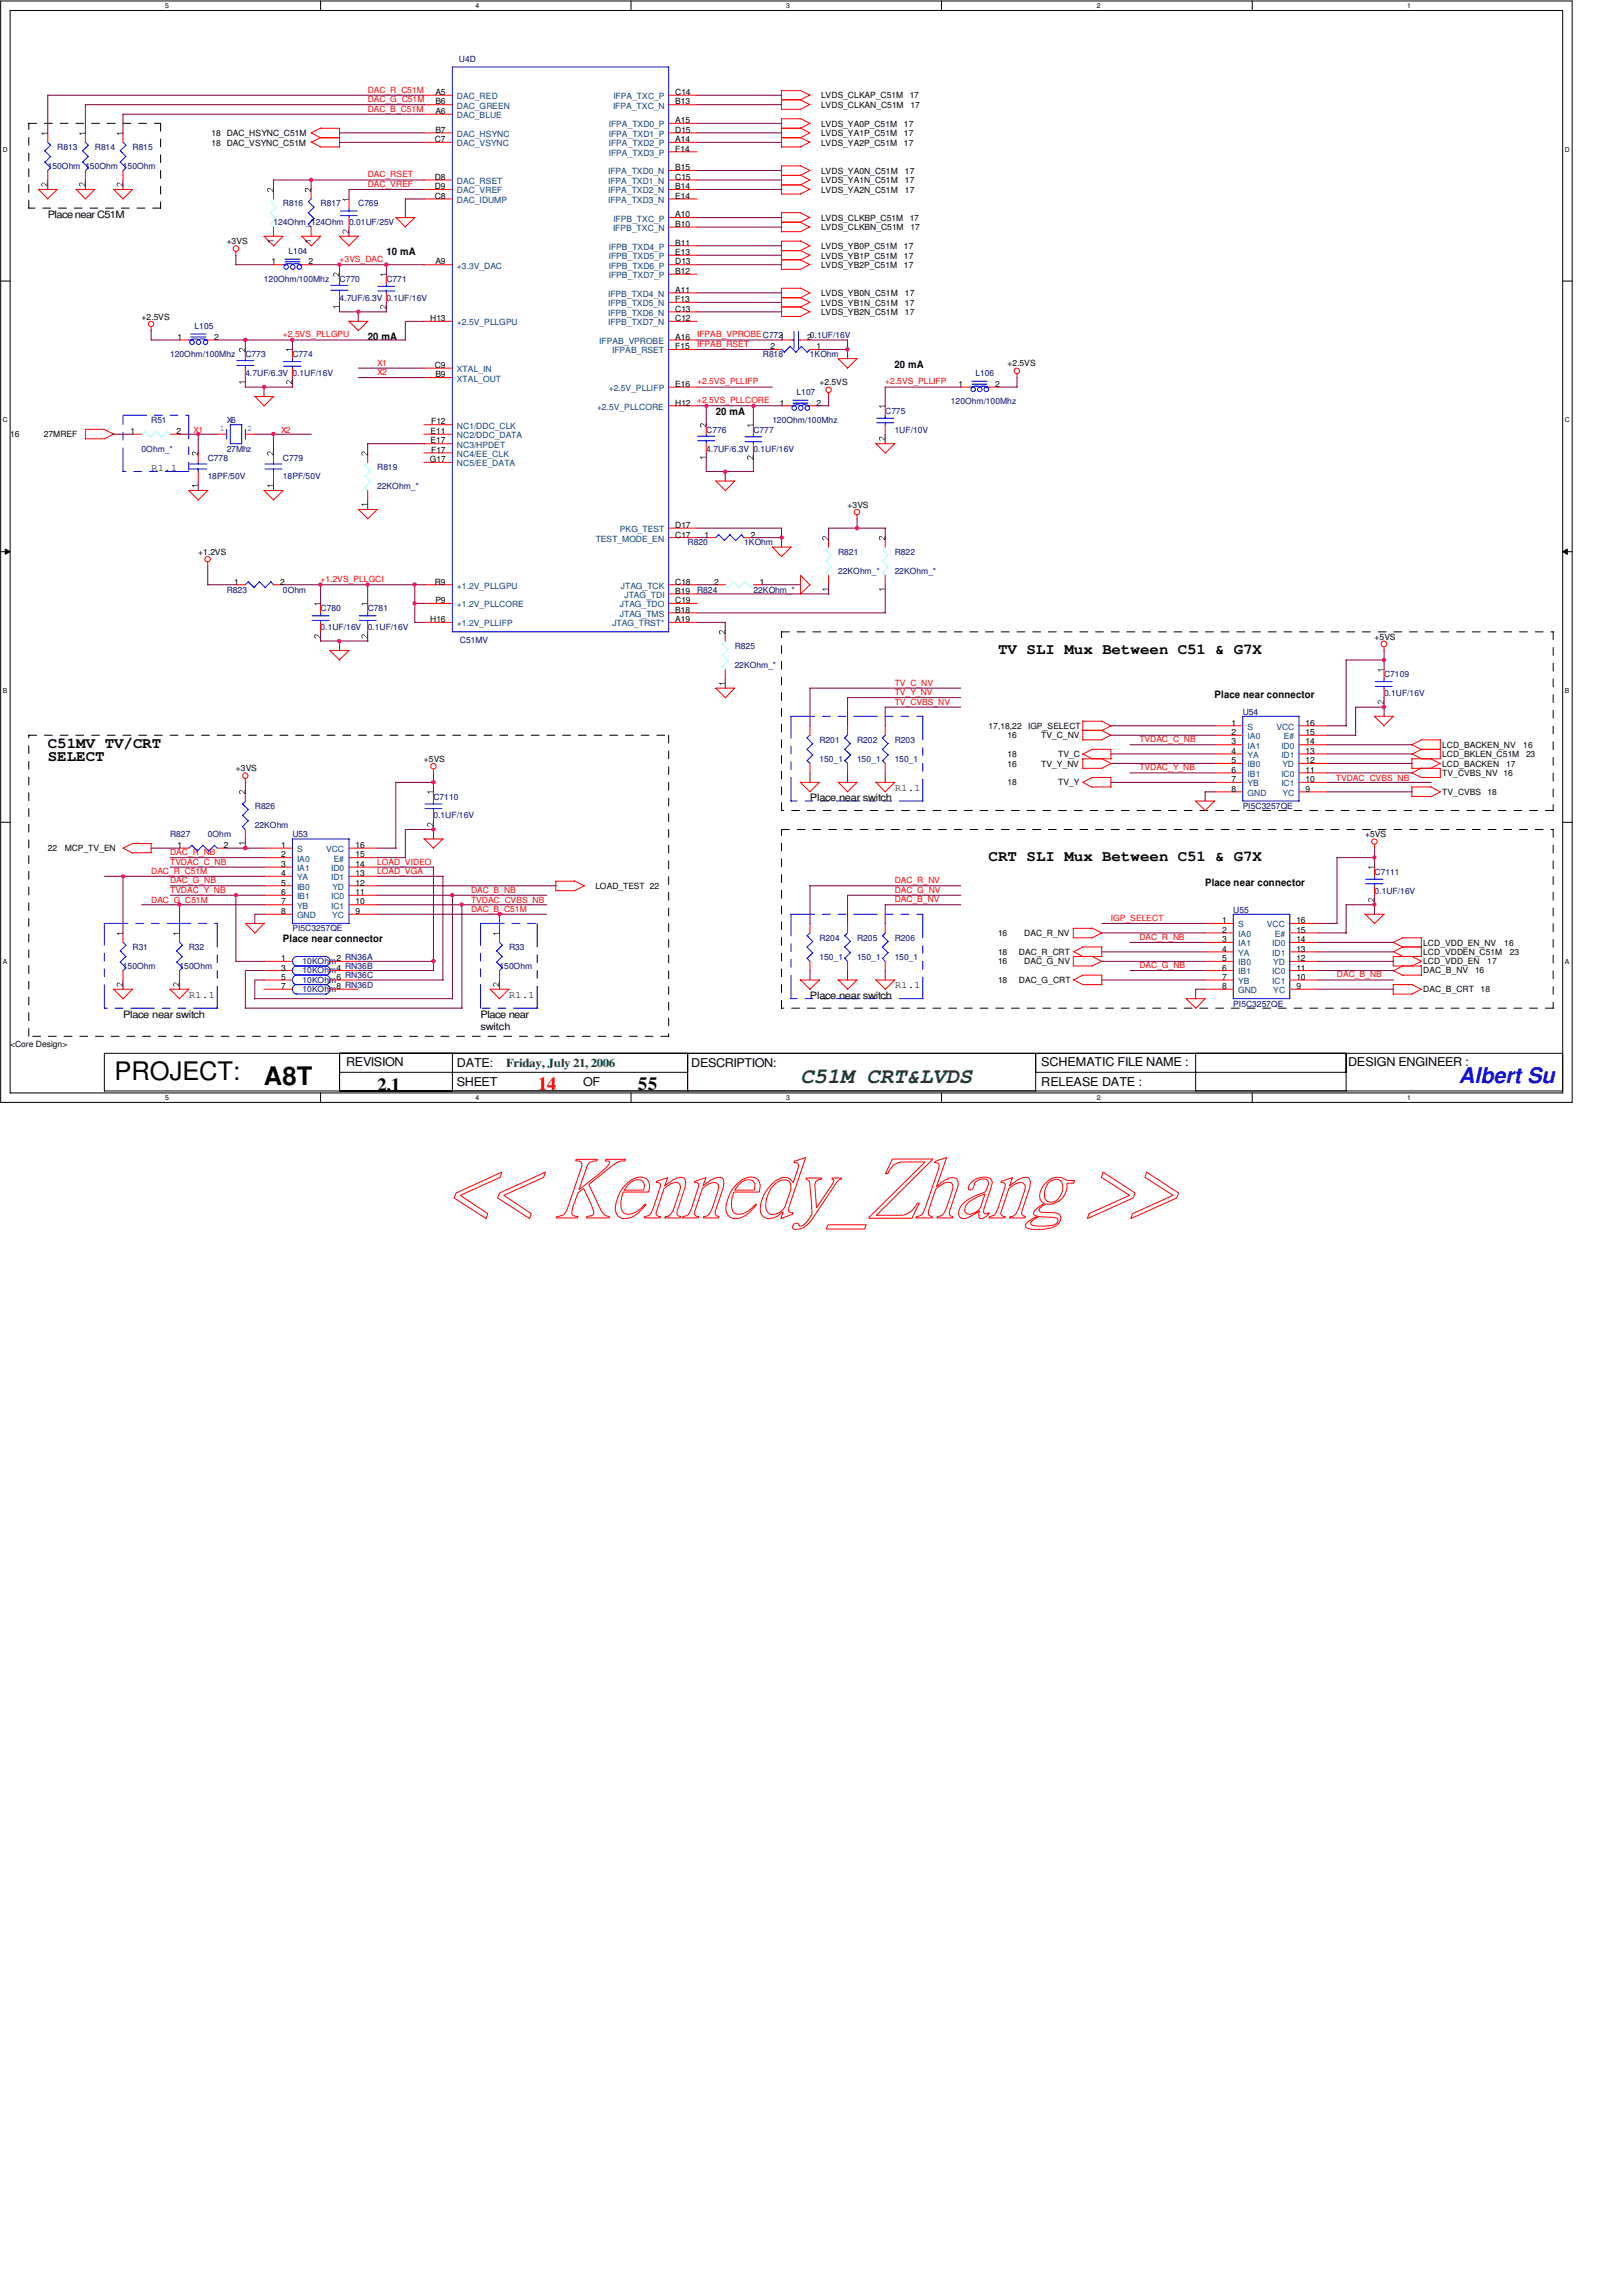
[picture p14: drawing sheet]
<svg xmlns="http://www.w3.org/2000/svg" width="210mm" height="297mm" viewBox="0 0 210 297" stroke-linecap="round" stroke-linejoin="round" font-family="sans-serif">
<defs><g id="words">
<g font-size="3.3">
<text x="14.8" y="139.7">PROJECT:</text>
<text x="34.2" y="140.3">A8T</text>
</g>
<text font-size="2.8" fill="#008000" x="103.6" y="140.1">C51M CRT&amp;LVDS</text>
<text font-size="2.8" fill="#00f" x="188.8" y="140.1">Albert Su</text>
<g font-size="2.4">
<text x="48.8" y="141.2">2.1</text>
<text x="82.5" y="141.1">55</text>
</g>
<text font-size="2.4" fill="#f00" x="69.6" y="141.1">14</text>
<g font-size="1.9">
<text x="129.2" y="84.6">TV SLI Mux Between C51 &amp; G7X</text>
<text x="6.2" y="96.7">C51MV TV/CRT</text>
<text x="6.2" y="98.4">SELECT</text>
<text x="127.9" y="111.3">CRT SLI Mux Between C51 &amp; G7X</text>
</g>
<g font-size="1.6">
<text x="44.8" y="138">REVISION</text>
<text x="134.7" y="138">SCHEMATIC FILE NAME :</text>
<text x="174.5" y="138">DESIGN ENGINEER :</text>
<text x="59.1" y="140.5">SHEET</text>
<text x="59.1" y="138">DATE:</text>
<text x="75.5" y="140.5">OF</text>
<text x="89.5" y="138">DESCRIPTION:</text>
<text x="134.7" y="140.5">RELEASE DATE :</text>
</g>
<text font-size="1.6" fill="#008000" x="65.5" y="138">Friday, July 21, 2006</text>
<g font-size="1.3">
<text x="6.2" y="28.2">Place near C51M</text>
<text x="50" y="33">10 mA</text>
<text x="47.6" y="44">20 mA</text>
<text x="115.7" y="47.6">20 mA</text>
<text x="92.6" y="53.7">20 mA</text>
<text x="19.6" y="60.9">R1.1</text>
<text x="157.2" y="90.3">Place near connector</text>
<text x="104.8" y="103.6">Place near switch</text>
<text x="115.8" y="102.3">R1.1</text>
<text x="156" y="114.6">Place near connector</text>
<text x="36.6" y="121.9">Place near connector</text>
<text x="15.9" y="131.7">Place near switch</text>
<text x="24.4" y="129.1">R1.1</text>
<text x="62.2" y="131.7">Place near</text>
<text x="65.8" y="129.1">R1.1</text>
<text x="104.8" y="129.2">Place near switch</text>
<text x="115.8" y="127.8">R1.1</text>
<text x="62.2" y="133.3">switch</text>
</g>
<g font-size="1.1" fill="#f00">
<text x="47.6" y="12">DAC_R_C51M</text>
<text x="47.6" y="14.4">DAC_B_C51M</text>
<text x="47.6" y="13.2">DAC_G_C51M</text>
<text x="47.6" y="22.9">DAC_RSET</text>
<text x="47.6" y="24.2">DAC_VREF</text>
<text x="43.9" y="33.9">+3VS_DAC</text>
<text x="36.6" y="43.6">+2.5VS_PLLGPU</text>
<text x="48.8" y="47.3">X1</text>
<text x="90.2" y="44.9">IFPAB_RSET</text>
<text x="90.2" y="43.6">IFPAB_VPROBEC772</text>
<text x="48.8" y="48.5">X2</text>
<text x="90.2" y="52.2">+2.5VS_PLLCORE</text>
<text x="90.2" y="49.7">+2.5VS_PLLIFP</text>
<text x="114.6" y="49.7">+2.5VS_PLLIFP</text>
<text x="25.1" y="56">X1</text>
<text x="36.4" y="56">X2</text>
<text x="41.5" y="75.3">+1.2VS_PLLGCI</text>
<text x="115.8" y="88.7">TV_C_NV</text>
<text x="115.8" y="89.9">TV_Y_NV</text>
<text x="115.8" y="91.3">TV_CVBS_NV</text>
<text x="147.4" y="96">TVDAC_C_NB</text>
<text x="147.4" y="99.7">TVDAC_Y_NB</text>
<text x="172.9" y="101">TVDAC_CVBS_NB</text>
<text x="19.6" y="113.1">DAC_R_C51M</text>
<text x="22" y="110.6">DAC_R_NB</text>
<text x="22" y="111.8">TVDAC_C_NB</text>
<text x="48.8" y="112">LOAD_VIDEO</text>
<text x="48.8" y="113.1">LOAD_VGA</text>
<text x="19.6" y="116.8">DAC_G_C51M</text>
<text x="22" y="114.3">DAC_G_NB</text>
<text x="22" y="115.5">TVDAC_Y_NB</text>
<text x="61" y="117.9">DAC_B_C51M</text>
<text x="61" y="116.8">TVDAC_CVBS_NB</text>
<text x="61" y="115.5">DAC_B_NB</text>
<text x="115.8" y="116.7">DAC_B_NV</text>
<text x="115.8" y="115.5">DAC_G_NV</text>
<text x="115.8" y="114.3">DAC_R_NV</text>
<text x="143.8" y="119.2">IGP_SELECT</text>
<text x="147.4" y="125.3">DAC_G_NB</text>
<text x="147.4" y="121.6">DAC_R_NB</text>
<text x="173" y="126.4">DAC_B_NB</text>
</g>
<g font-size="1.1" fill="#000080">
<text x="59.4" y="8">U4D</text>
<text x="6.2" y="21.9">150Ohm 150Ohm 150Ohm</text>
<text x="7.4" y="19.4">R813</text>
<text x="12.3" y="19.4">R814</text>
<text x="17.1" y="19.4">R815</text>
<text x="35.4" y="29.2">124Ohm_*124Ohm 0.01UF/25V</text>
<text x="36.6" y="26.7">R816</text>
<text x="41.5" y="26.7">R817</text>
<text x="46.4" y="26.7">C769</text>
<text x="37.3" y="32.8">L104</text>
<text x="34.2" y="36.5">120Ohm/100Mhz</text>
<text x="43.9" y="36.5">C770</text>
<text x="43.9" y="38.9">4.7UF/6.3V 0.1UF/16V</text>
<text x="50" y="36.5">C771</text>
<text x="22" y="46.2">120Ohm/100Mhz</text>
<text x="25.2" y="42.6">L105</text>
<text x="31.7" y="46.2">C773</text>
<text x="37.8" y="46.2">C774</text>
<text x="98.7" y="46.2">R818</text>
<text x="104.8" y="46.2">1KOhm</text>
<text x="31.7" y="48.6">4.7UF/6.3V 0.1UF/16V</text>
<text x="103.1" y="51.1">L107</text>
<text x="114.6" y="53.5">C775</text>
<text x="123.1" y="52.3">120Ohm/100Mhz</text>
<text x="126.2" y="48.6">L106</text>
<text x="18.3" y="58.4">0Ohm_*</text>
<text x="19.6" y="54.7">R51</text>
<text x="26.9" y="59.6">C778</text>
<text x="29.3" y="54.7">X6</text>
<text x="29.3" y="58.4">27Mhz</text>
<text x="36.6" y="59.6">C779</text>
<text x="91.4" y="56">C776</text>
<text x="91.4" y="58.4">4.7UF/6.3V 0.1UF/16V</text>
<text x="97.5" y="56">C777</text>
<text x="99.9" y="54.7">120Ohm/100Mhz</text>
<text x="115.8" y="56">1UF/10V</text>
<text x="26.9" y="62">18PF/50V</text>
<text x="36.6" y="62">18PF/50V</text>
<text x="48.8" y="60.8">R819</text>
<text x="48.8" y="63.2">22KOhm_*</text>
<text x="89" y="70.6">R820</text>
<text x="96.3" y="70.6">1KOhm</text>
<text x="108.5" y="71.8">R821</text>
<text x="115.8" y="71.8">R822</text>
<text x="29.3" y="76.7">R823</text>
<text x="36.6" y="76.7">0Ohm</text>
<text x="90.2" y="76.7">R824</text>
<text x="97.5" y="76.7">22KOhm_*</text>
<text x="108.5" y="74.2">22KOhm_*</text>
<text x="115.8" y="74.2">22KOhm_*</text>
<text x="41.5" y="79.1">C780</text>
<text x="41.5" y="81.5">0.1UF/16V</text>
<text x="47.6" y="79.1">C781</text>
<text x="47.6" y="81.5">0.1UF/16V</text>
<text x="59.5" y="83.2">C51MV</text>
<text x="95.1" y="83.9">R825</text>
<text x="95.1" y="86.4">22KOhm_*</text>
<text x="179.1" y="87.6">C7109</text>
<text x="160.8" y="92.5">U54</text>
<text x="179.1" y="90">0.1UF/16V</text>
<text x="106" y="96.1">R201</text>
<text x="106" y="98.6">150_1</text>
<text x="110.9" y="96.1">R202</text>
<text x="110.9" y="98.6">150_1</text>
<text x="115.8" y="96.1">R203</text>
<text x="115.8" y="98.6">150_1</text>
<text x="33" y="104.6">R826</text>
<text x="33" y="107.1">22KOhm</text>
<text x="56.1" y="103.5">C7110</text>
<text x="56.1" y="105.9">0.1UF/16V</text>
<text x="160.8" y="104.6">PI5C3257QE</text>
<text x="22" y="108.3">R827</text>
<text x="26.9" y="108.3">0Ohm</text>
<text x="37.8" y="108.3">U53</text>
<text x="177.9" y="113.2">C7111</text>
<text x="159.6" y="118.1">U55</text>
<text x="177.9" y="115.6">0.1UF/16V</text>
<text x="15.9" y="125.4">150Ohm</text>
<text x="17.1" y="122.9">R31</text>
<text x="23.2" y="125.4">150Ohm</text>
<text x="24.4" y="122.9">R32</text>
<text x="37.8" y="120.5">PI5C3257QE</text>
<text x="39.2" y="125.9">10KOhm</text>
<text x="39.2" y="124.8">10KOhm</text>
<text x="64.6" y="125.4">150Ohm</text>
<text x="65.9" y="122.9">R33</text>
<text x="106" y="121.7">R204</text>
<text x="106" y="124.2">150_1</text>
<text x="110.9" y="121.7">R205</text>
<text x="110.9" y="124.2">150_1</text>
<text x="115.8" y="121.7">R206</text>
<text x="115.8" y="124.2">150_1</text>
<text x="39.2" y="127.2">10KOhm</text>
<text x="39.2" y="128.4">10KOhm</text>
<text x="159.6" y="130.2">PI5C3257QE</text>
</g>
<g font-size="1.1">
<text x="27.4" y="17.6">18 DAC_HSYNC_C51M</text>
<text x="56.3" y="12.3">A5</text>
<text x="56.3" y="13.5">B6</text>
<text x="56.3" y="14.7">A6</text>
<text x="56.3" y="17.2">B7</text>
<text x="87.4" y="12.3">C14</text>
<text x="87.4" y="13.5">B13</text>
<text x="87.4" y="16">A15</text>
<text x="87.4" y="17.2">D15</text>
<text x="106.3" y="17.6">LVDS_YA1P_C51M</text>
<text x="106.3" y="16.4">LVDS_YA0P_C51M</text>
<text x="106.3" y="13.9">LVDS_CLKAN_C51M</text>
<text x="106.3" y="12.7">LVDS_CLKAP_C51M</text>
<text x="117" y="17.6">17</text>
<text x="117" y="16.4">17</text>
<text x="117.7" y="12.7">17</text>
<text x="117.8" y="13.9">17</text>
<text x="27.4" y="18.8">18 DAC_VSYNC_C51M</text>
<text x="56.3" y="18.4">C7</text>
<text x="56.3" y="23.3">D8</text>
<text x="87.4" y="18.4">A14</text>
<text x="87.4" y="19.6">F14</text>
<text x="87.4" y="22.1">B15</text>
<text x="87.4" y="23.3">C15</text>
<text x="106.3" y="18.8">LVDS_YA2P_C51M</text>
<text x="106.3" y="23.7">LVDS_YA1N_C51M</text>
<text x="106.3" y="22.5">LVDS_YA0N_C51M</text>
<text x="117" y="18.8">17</text>
<text x="117.1" y="23.7">17</text>
<text x="117.1" y="22.5">17</text>
<text x="56.3" y="24.5">D9</text>
<text x="56.3" y="25.7">C8</text>
<text x="87.4" y="24.5">B14</text>
<text x="87.4" y="25.7">E14</text>
<text x="87.4" y="28.1">A10</text>
<text x="87.4" y="29.3">B10</text>
<text x="106.3" y="24.9">LVDS_YA2N_C51M</text>
<text x="106.3" y="29.8">LVDS_CLKBN_C51M</text>
<text x="106.3" y="28.5">LVDS_CLKBP_C51M</text>
<text x="117.1" y="24.9">17</text>
<text x="117.7" y="28.5">17</text>
<text x="117.8" y="29.8">17</text>
<text x="29.3" y="31.6">+3VS</text>
<text x="35.1" y="34.2">1</text>
<text x="39.9" y="34.2">2</text>
<text x="56.3" y="34.2">A9</text>
<text x="87.4" y="31.8">B11</text>
<text x="87.4" y="33">E13</text>
<text x="87.4" y="34.2">D13</text>
<text x="87.4" y="35.4">B12</text>
<text x="106.3" y="34.6">LVDS_YB2P_C51M</text>
<text x="106.3" y="33.4">LVDS_YB1P_C51M</text>
<text x="106.3" y="32.2">LVDS_YB0P_C51M</text>
<text x="117" y="34.6">17</text>
<text x="117" y="33.4">17</text>
<text x="117" y="32.2">17</text>
<text x="18.3" y="41.4">+2.5VS</text>
<text x="55.7" y="41.5">H13</text>
<text x="87.4" y="37.9">A11</text>
<text x="87.4" y="39.1">F13</text>
<text x="87.4" y="40.3">C13</text>
<text x="87.4" y="41.5">C12</text>
<text x="106.3" y="38.3">LVDS_YB0N_C51M</text>
<text x="106.3" y="39.5">LVDS_YB1N_C51M</text>
<text x="106.3" y="40.7">LVDS_YB2N_C51M</text>
<text x="117.1" y="38.3">17</text>
<text x="117.1" y="39.5">17</text>
<text x="117.1" y="40.7">17</text>
<text x="23" y="43.9">1</text>
<text x="27.7" y="43.9">2</text>
<text x="56.3" y="47.6">C9</text>
<text x="87.4" y="43.9">A16</text>
<text x="87.4" y="45.2">F15</text>
<text x="99.7" y="45.2">2</text>
<text x="100.9" y="43.9">1</text>
<text x="104.4" y="43.9">20.1UF/16V</text>
<text x="105.7" y="45.2">1</text>
<text x="130.4" y="47.4">+2.5VS</text>
<text x="56.3" y="48.8">B9</text>
<text x="87.4" y="50">E16</text>
<text x="87.4" y="52.5">H12</text>
<text x="100.9" y="52.5">1</text>
<text x="105.7" y="52.5">2</text>
<text x="106" y="49.9">+2.5VS</text>
<text x="124" y="50">1</text>
<text x="128.8" y="50">2</text>
<text x="1.3" y="56.6">16</text>
<text x="5.7" y="56.6">27MREF</text>
<text x="16.9" y="56.1">1</text>
<text x="22.9" y="56.1">2</text>
<text x="55.6" y="59.8">G17</text>
<text x="55.7" y="56.1">E11</text>
<text x="55.7" y="57.4">E17</text>
<text x="55.8" y="54.9">F12</text>
<text x="55.8" y="58.6">F17</text>
<text x="109.7" y="65.7">+3VS</text>
<text x="25.7" y="71.8">+1.2VS</text>
<text x="87.4" y="68.3">D17</text>
<text x="87.4" y="69.6">C17</text>
<text x="91.2" y="69.6">1</text>
<text x="97.2" y="69.6">2</text>
<text x="30.3" y="75.6">1</text>
<text x="36.2" y="75.6">2</text>
<text x="56.3" y="75.6">R9</text>
<text x="87.4" y="75.6">C18</text>
<text x="87.4" y="76.8">B19</text>
<text x="92.4" y="75.6">2</text>
<text x="98.3" y="75.6">1</text>
<text x="55.7" y="80.5">H16</text>
<text x="56.3" y="78.1">P9</text>
<text x="87.4" y="78.1">C19</text>
<text x="87.4" y="79.2">B18</text>
<text x="87.4" y="80.5">A19</text>
<text x="177.9" y="82.8">+5VS</text>
<text x="127.9" y="94.3">17,18,22</text>
<text x="130.4" y="95.5">16</text>
<text x="133.1" y="94.3">IGP_SELECT</text>
<text x="134.7" y="95.5">TV_C_NV</text>
<text x="159.4" y="93.9">1</text>
<text x="159.4" y="95.1">2</text>
<text x="169" y="95.1">15</text>
<text x="169" y="93.9">16</text>
<text x="30.5" y="99.8">+3VS</text>
<text x="54.9" y="98.6">+5VS</text>
<text x="130.4" y="98">18</text>
<text x="130.4" y="101.6">18</text>
<text x="130.4" y="99.2">16</text>
<text x="134.7" y="99.2">TV_Y_NV</text>
<text x="136.9" y="98">TV_C</text>
<text x="136.9" y="101.6">TV_Y</text>
<text x="159.4" y="96.3">3</text>
<text x="159.4" y="97.5">4</text>
<text x="159.4" y="98.8">5</text>
<text x="159.4" y="100">6</text>
<text x="159.4" y="101.2">7</text>
<text x="169" y="101.2">10</text>
<text x="169" y="100">11</text>
<text x="169" y="98.8">12</text>
<text x="169" y="97.5">13</text>
<text x="169" y="96.3">14</text>
<text x="186.6" y="100.4">TV_CVBS_NV 16</text>
<text x="186.6" y="96.7">LCD_BACKEN_NV</text>
<text x="186.6" y="98">LCD_BKLEN_C51M</text>
<text x="186.6" y="99.2">LCD_BACKEN</text>
<text x="194.9" y="99.2">17</text>
<text x="197.1" y="96.7">16</text>
<text x="197.5" y="98">23</text>
<text x="159.4" y="102.4">8</text>
<text x="169" y="102.4">9</text>
<text x="186.6" y="102.8">TV_CVBS</text>
<text x="192.5" y="102.8">18</text>
<text x="6.2" y="110.2">22</text>
<text x="8.4" y="110.2">MCP_TV_EN</text>
<text x="23" y="109.7">1</text>
<text x="29" y="109.7">2</text>
<text x="36.4" y="109.7">1</text>
<text x="36.4" y="110.9">2</text>
<text x="36.4" y="112.1">3</text>
<text x="36.4" y="113.4">4</text>
<text x="46" y="113.4">13</text>
<text x="46" y="112.1">14</text>
<text x="46" y="110.9">15</text>
<text x="46" y="109.7">16</text>
<text x="176.7" y="108.3">+5VS</text>
<text x="36.4" y="114.6">5</text>
<text x="36.4" y="115.8">6</text>
<text x="36.4" y="117">7</text>
<text x="36.4" y="118.2">8</text>
<text x="46" y="118.2">9</text>
<text x="46" y="117">10</text>
<text x="46" y="115.8">11</text>
<text x="46" y="114.6">12</text>
<text x="77" y="115">LOAD_TEST 22</text>
<text x="158.2" y="119.5">1</text>
<text x="167.8" y="119.5">16</text>
<text x="36.4" y="125.6">3</text>
<text x="36.4" y="124.3">1</text>
<text x="43.6" y="125.6">4 RN36B</text>
<text x="43.6" y="124.3">2 RN36A</text>
<text x="129.2" y="124.8">16</text>
<text x="129.2" y="121.1">16</text>
<text x="129.2" y="123.5">18</text>
<text x="131.9" y="123.5">DAC_R_CRT</text>
<text x="132.5" y="124.8">DAC_G_NV</text>
<text x="132.5" y="121.1">DAC_R_NV</text>
<text x="158.2" y="120.7">2</text>
<text x="158.2" y="121.9">3</text>
<text x="158.2" y="123.1">4</text>
<text x="158.2" y="124.3">5</text>
<text x="158.2" y="125.6">6</text>
<text x="167.8" y="125.6">11</text>
<text x="167.8" y="124.3">12</text>
<text x="167.8" y="123.1">13</text>
<text x="167.8" y="121.9">14</text>
<text x="167.8" y="120.7">15</text>
<text x="184.2" y="125.9">DAC_B_NV</text>
<text x="184.2" y="122.3">LCD_VDD_EN_NV</text>
<text x="184.2" y="123.5">LCD_VDDEN_C51M</text>
<text x="184.2" y="124.8">LCD_VDD_EN</text>
<text x="190.9" y="125.9">16</text>
<text x="192.4" y="124.8">17</text>
<text x="194.6" y="122.3">16</text>
<text x="195.4" y="123.5">23</text>
<text x="36.4" y="126.7">5</text>
<text x="36.4" y="128">7</text>
<text x="43.6" y="126.7">6 RN36C</text>
<text x="43.6" y="128">8 RN36D</text>
<text x="129.2" y="127.2">18</text>
<text x="131.9" y="127.2">DAC_G_CRT</text>
<text x="158.2" y="126.7">7</text>
<text x="158.2" y="128">8</text>
<text x="167.8" y="128">9</text>
<text x="167.8" y="126.7">10</text>
<text x="184.2" y="128.4">DAC_B_CRT</text>
<text x="191.6" y="128.4">18</text>
<text x="1.3" y="135.5">&lt;Core Design&gt;</text>
</g>
<g font-size="1.1" fill="#004080">
<text x="59.1" y="12.8">DAC_RED</text>
<text x="59.1" y="14.1">DAC_GREEN</text>
<text x="59.1" y="15.3">DAC_BLUE</text>
<text x="59.1" y="17.7">DAC_HSYNC</text>
<text x="78.8" y="16.5">IFPA_TXD0_P</text>
<text x="78.8" y="17.7">IFPA_TXD1_P</text>
<text x="79.3" y="14.1">IFPA_TXC_N</text>
<text x="79.4" y="12.8">IFPA_TXC_P</text>
<text x="59.1" y="18.9">DAC_VSYNC</text>
<text x="59.1" y="23.8">DAC_RSET</text>
<text x="78.7" y="22.6">IFPA_TXD0_N</text>
<text x="78.7" y="23.8">IFPA_TXD1_N</text>
<text x="78.8" y="18.9">IFPA_TXD2_P</text>
<text x="78.8" y="20.2">IFPA_TXD3_P</text>
<text x="59.1" y="25">DAC_VREF</text>
<text x="59.1" y="26.2">DAC_IDUMP</text>
<text x="78.7" y="25">IFPA_TXD2_N</text>
<text x="78.7" y="26.2">IFPA_TXD3_N</text>
<text x="79.3" y="29.9">IFPB_TXC_N</text>
<text x="79.4" y="28.7">IFPB_TXC_P</text>
<text x="59.1" y="34.8">+3.3V_DAC</text>
<text x="78.8" y="32.3">IFPB_TXD4_P</text>
<text x="78.8" y="33.5">IFPB_TXD5_P</text>
<text x="78.8" y="34.8">IFPB_TXD6_P</text>
<text x="78.8" y="36">IFPB_TXD7_P</text>
<text x="78.7" y="38.4">IFPB_TXD4_N</text>
<text x="78.7" y="39.6">IFPB_TXD5_N</text>
<text x="78.7" y="40.9">IFPB_TXD6_N</text>
<text x="59.1" y="42.1">+2.5V_PLLGPU</text>
<text x="77.6" y="44.5">IFPAB_VPROBE</text>
<text x="78.7" y="42.1">IFPB_TXD7_N</text>
<text x="79.2" y="45.7">IFPAB_RSET</text>
<text x="59.1" y="48.1">XTAL_IN</text>
<text x="59.1" y="49.4">XTAL_OUT</text>
<text x="77.3" y="53">+2.5V_PLLCORE</text>
<text x="78.8" y="50.6">+2.5V_PLLIFP</text>
<text x="59.1" y="55.5">NC1/DDC_CLK</text>
<text x="59.1" y="56.7">NC2/DDC_DATA</text>
<text x="59.1" y="57.9">NC3/HPDET</text>
<text x="59.1" y="59.1">NC4/EE_CLK</text>
<text x="59.1" y="60.3">NC5/EE_DATA</text>
<text x="77.1" y="70.1">TEST_MODE_EN</text>
<text x="80.2" y="68.8">PKG_TEST</text>
<text x="59.1" y="76.2">+1.2V_PLLGPU</text>
<text x="80.3" y="76.2">JTAG_TCK</text>
<text x="80.8" y="77.3">JTAG_TDI</text>
<text x="59.1" y="78.6">+1.2V_PLLCORE</text>
<text x="59.1" y="81">+1.2V_PLLIFP</text>
<text x="79.2" y="81">JTAG_TRST*</text>
<text x="80.2" y="78.6">JTAG_TDO</text>
<text x="80.2" y="79.8">JTAG_TMS</text>
<text x="161.5" y="94.4">S</text>
<text x="161.5" y="95.6">IA0</text>
<text x="165.2" y="94.4">VCC</text>
<text x="166.2" y="95.6">E#</text>
<text x="161.5" y="96.9">IA1</text>
<text x="161.5" y="98">YA</text>
<text x="161.5" y="99.3">IB0</text>
<text x="161.5" y="100.5">IB1</text>
<text x="161.5" y="101.7">YB</text>
<text x="165.8" y="101.7">IC1</text>
<text x="165.8" y="100.5">IC0</text>
<text x="165.8" y="98">ID1</text>
<text x="165.8" y="96.9">ID0</text>
<text x="165.9" y="99.3">YD</text>
<text x="161.5" y="103">GND</text>
<text x="166" y="103">YC</text>
<text x="38.4" y="110.2">S</text>
<text x="38.4" y="111.5">IA0</text>
<text x="38.4" y="112.7">IA1</text>
<text x="38.4" y="113.9">YA</text>
<text x="42.2" y="110.2">VCC</text>
<text x="42.8" y="113.9">ID1</text>
<text x="42.8" y="112.7">ID0</text>
<text x="43.2" y="111.5">E#</text>
<text x="38.4" y="115.1">IB0</text>
<text x="38.4" y="116.3">IB1</text>
<text x="38.4" y="117.6">YB</text>
<text x="38.4" y="118.8">GND</text>
<text x="42.8" y="117.6">IC1</text>
<text x="42.8" y="116.3">IC0</text>
<text x="43" y="118.8">YC</text>
<text x="43" y="115.1">YD</text>
<text x="160.2" y="120">S</text>
<text x="164" y="120">VCC</text>
<text x="160.2" y="121.2">IA0</text>
<text x="160.2" y="122.4">IA1</text>
<text x="160.2" y="123.7">YA</text>
<text x="160.2" y="124.9">IB0</text>
<text x="164.6" y="123.7">ID1</text>
<text x="164.6" y="122.4">ID0</text>
<text x="164.8" y="124.9">YD</text>
<text x="165" y="121.2">E#</text>
<text x="160.2" y="126.1">IB1</text>
<text x="160.2" y="127.3">YB</text>
<text x="160.2" y="128.5">GND</text>
<text x="164.6" y="127.3">IC1</text>
<text x="164.6" y="126.1">IC0</text>
<text x="164.8" y="128.5">YC</text>
</g>
<g font-size="1.1" fill="#00f">
<text x="28.4" y="55.8">1</text>
<text x="32" y="55.8">2</text>
</g>
<g font-size=".9">
<text x="21.4" y="1">5</text>
<text x="61.6" y="1">4</text>
<text x="101.7" y="1">3</text>
<text x="141.9" y="1">2</text>
<text x="182.1" y="1">1</text>
<text x=".4" y="19.6">D</text>
<text x="202.5" y="19.6">D</text>
<text x=".4" y="54.7">C</text>
<text x="202.5" y="54.7">C</text>
<text x=".4" y="89.7">B</text>
<text x="202.5" y="89.7">B</text>
<text x=".4" y="124.7">A</text>
<text x="202.5" y="124.7">A</text>
<text x="21.4" y="142.3">5</text>
<text x="61.6" y="142.3">4</text>
<text x="101.7" y="142.3">3</text>
<text x="141.9" y="142.3">2</text>
<text x="182.1" y="142.3">1</text>
</g>
</g></defs>
<path d="M.1 .1h203.4v142.5h-203.4zM1.3 1.4h200.9v140h-200.9z" fill="none" stroke="#000" stroke-width=".13"/>
<g fill="#fff">
<path d="M21.4 .3h.5v.9h-.5z"/>
<path d="M21.4 141.5h.5v1h-.5z"/>
</g>
<path d="M41.5 .1v1.3M41.5 141.4v1.2" fill="none" stroke="#000" stroke-width=".13"/>
<g fill="#fff">
<path d="M61.6 .3h.5v.9h-.5z"/>
<path d="M61.6 141.5h.5v1h-.5z"/>
</g>
<path d="M81.7 .1v1.3M81.7 141.4v1.2" fill="none" stroke="#000" stroke-width=".13"/>
<g fill="#fff">
<path d="M101.7 .3h.5v.9h-.5z"/>
<path d="M101.7 141.5h.5v1h-.5z"/>
</g>
<path d="M121.8 .1v1.3M121.8 141.4v1.2" fill="none" stroke="#000" stroke-width=".13"/>
<g fill="#fff">
<path d="M141.9 .3h.5v.9h-.5z"/>
<path d="M141.9 141.5h.5v1h-.5z"/>
</g>
<path d="M162.1 .1v1.3M162.1 141.4v1.2" fill="none" stroke="#000" stroke-width=".13"/>
<g fill="#fff">
<path d="M182.1 .3h.5v.9h-.5z"/>
<path d="M182.1 141.5h.5v1h-.5z"/>
<path d="M.4 18.8h.6v1.1h-.6z"/>
<path d="M202.5 18.8h.7v1.1h-.7z"/>
<path d="M.4 53.8h.6v1.1h-.6z"/>
<path d="M202.5 53.8h.7v1.1h-.7z"/>
</g>
<path d="M.1 36.4h1.2M202.2 36.4h1.3" fill="none" stroke="#000" stroke-width=".13"/>
<g fill="#fff">
<path d="M.4 88.9h.6v1h-.6z"/>
<path d="M202.5 88.9h.6v1h-.6z"/>
</g>
<path d="M.1 71.4h1.2M.7 71l.6 .4-.6 .3zM202.2 71.4l.6-.4v.7zM202.2 71.4h1.3" fill="none" stroke="#000" stroke-width=".13"/>
<path d="M.7 71l.6 .4-.6 .3zM202.2 71.4l.6-.4v.7z" fill="#000"/>
<g fill="#fff">
<path d="M.4 123.9h.6v1h-.6z"/>
<path d="M202.5 123.9h.6v1h-.6z"/>
</g>
<path d="M.1 106.4h1.2M202.2 106.4h1.3M13.5 136.3h188.7v4.8h-188.7zM43.9 136.3v4.8M43.9 138.7h45.1M58.5 136.3v4.8M89 136.3v4.8M134 138.7h40.2M134 136.3v4.8M154.7 136.3v4.8M174.2 136.3v4.8" fill="none" stroke="#000" stroke-width=".13"/>
<g fill="none" stroke="#000" stroke-width=".13" stroke-dasharray="1 1 1 1 1 1 1 1">
<path d="M3.7 16h17.1M20.8 16v10.9M3.7 26.9v-10.9M20.8 26.9h-17.1M3.7 95.1h82.8M86.5 95.1v39M101.1 81.7h99.9M201 81.7v23.2M101.1 104.9v-23.2M101.1 107.3h99.9M201 104.9h-99.9M201 107.3v23.1"/>
<path d="M3.7 134.1v-39M86.5 134.1h-82.8M101.1 130.4v-23.1M201 130.4h-99.9"/>
</g>
<g fill="none" stroke="#00f" stroke-width=".13" stroke-dasharray="3 1 1 1 1 1">
<path d="M15.9 53.7h8.5M24.4 53.7v7.3M15.9 61v-7.3M24.4 61h-8.5M102.4 92.7h17M119.4 92.7v10.9M13.5 119.5h14.6M28.1 119.5v10.9M62.2 119.5h7.3M69.5 119.5v10.9M102.4 103.6v-10.9M102.4 118.3h17"/>
<path d="M119.4 103.6h-17M119.4 118.3v10.9M13.5 130.4v-10.9M28.1 130.4h-14.6M62.2 130.4v-10.9M69.5 130.4h-7.3M102.4 129.2v-10.9M119.4 129.2h-17"/>
</g>
<g fill="none" stroke="#f00" stroke-width=".13">
<path d="M6.2 17.2v1.2M11 17.2v1.2M15.9 17.2v1.2M40.3 18.4l1.2 .6h2.4M41.5 16.6h2.4v2.4M41.5 16.6l-1.2 .6 1.2 .6h2.4M41.5 17.8l-1.2 .6M54.9 12.3h3.6M54.9 13.5h3.6M54.9 14.8h3.6M54.9 17.2h3.6M54.9 18.4h3.6"/>
<path d="M86.5 12.3h3.7M86.5 13.5h3.7M86.5 17.2h3.7M86.5 18.4h3.7M86.5 16h3.7M86.5 19.6h3.7M103.5 17.8l1.3 .6M103.5 16.6l1.3 .6-1.2 .6h-2.5M103.5 15.3l1.3 .7-1.2 .6h-2.5M103.5 12.9l1.3 .6M103.5 11.7l1.3 .6M103.6 11.7h-2.5v2.5"/>
<path d="M103.6 15.4h-2.5v3.6M104.8 18.4l-1.2 .6h-2.5M104.8 12.3l-1.2 .6h-2.5M104.8 13.5l-1.2 .6h-2.5M5 24.5h2.4l-1.3 1.2M5 24.5l1.2 1.2M6.2 22.1v1.2M9.8 24.5l1.2 1.2 1.3-1.2h-2.5M11 22.1v1.2M14.7 24.5l1.2 1.2 1.2-1.2h-2.4M15.9 22.1v1.2M30.5 32.6v.5"/>
<path d="M35.4 31.8l-1.2-1.2h2.4l-1.2 1.2M35.4 24.5v1.2M35.4 29.4v1.2M35.4 34.2h1.2M39 30.6l1.3 1.2M39.1 30.6h2.4M39.1 34.2h1.2M40.3 24.5v1.2M40.3 29.4v1.2M41.5 30.6l-1.2 1.2M43.9 30.6l1.3 1.2M43.9 30.6h2.5"/>
<path d="M43.9 35.5v1.2M43.9 37.9v1.2M45.2 25.7v1.2M45.2 28.2v1.2M46.4 30.6l-1.3 1.2M50 35.5v1.2M50 37.9v1.2M51.2 28.2h2.5l-1.3 1.2M51.2 28.1l1.3 1.3M54.9 24.5h3.6M54.9 34.2h3.6M54.9 23.3h3.6"/>
<path d="M54.9 25.7h3.6M86.5 24.5h3.7M86.5 28.2h3.7M86.5 34.2h3.7M86.5 23.3h3.7M86.5 25.7h3.7M86.5 22.1h3.7M86.5 29.4h3.7M86.5 31.8h3.7M86.5 33h3.7M86.5 35.5h3.7M86.5 37.9h3.7"/>
<path d="M86.5 39.1h3.7M103.5 23.9l1.3 .6M103.5 22.6l1.3 .7-1.2 .6h-2.5M103.5 21.4l1.3 .7-1.2 .6h-2.5M103.5 33.6l1.3 .6M103.5 32.4l1.3 .6-1.2 .6h-2.5M103.5 31.2l1.3 .6-1.2 .6h-2.5M103.5 37.3l1.3 .6-1.2 .6h-2.5M103.5 38.5l1.3 .6-1.2 .6h-2.5M103.5 39.7l1.3 .6M103.5 28.7l1.3 .7M103.5 27.5l1.3 .7"/>
<path d="M103.6 21.5h-2.5v3.6M103.6 27.5h-2.5v2.5M103.6 31.2h-2.5v3.7M103.6 37.3h-2.5v3.7M104.8 24.5l-1.2 .6h-2.5M104.8 34.2l-1.2 .6h-2.5M104.8 28.1l-1.2 .6h-2.5M104.8 29.3l-1.2 .7h-2.5M13.5 55.5l1.2 .7M13.5 55.5h-2.5v1.3M14.7 56.1l-1.2 .7h-2.5M17.1 56.2h1.2"/>
<path d="M19.6 42.3v.5M22 56.2h1.2M23.2 44h1.2M25.7 58.6v1.2M26.9 44h1.2M28.1 56.2h1.2M31.7 45.2v1.2M31.7 47.6v1.3M31.7 56.2h1.3M33 51.3h2.4M33 51.3l1.2 1.2M35.4 51.3l-1.2 1.2"/>
<path d="M35.4 58.6v1.2M37.8 45.2v1.2M37.8 47.6v1.3M45.1 41.5l1.3 1.3M45.2 41.6h2.4M47.6 41.6l-1.2 1.2M47.6 58.6v1.2M54.9 41.6h3.6M54.9 57.4h3.6M54.9 56.2h3.6M54.9 47.6h3.6M54.9 48.9h3.6"/>
<path d="M54.9 54.9h3.6M54.9 58.6h3.6M54.9 59.8h3.6M86.5 41.6h3.7M86.5 44h3.7M86.5 45.2h3.7M86.5 50.1h3.7M86.5 40.3h3.7M86.5 52.5h3.7M91.4 54.9v1.3M91.4 57.4v1.2M97.5 54.9v1.3"/>
<path d="M97.5 57.4v1.2M99.9 45.2h1.2M101.1 44h1.3M101.1 52.5h1.3M103.6 44h1.2M104.8 45.2h1.2M104.8 52.5h1.2M104.8 40.3l-1.2 .6h-2.5M107.2 50.8v.5M109.7 47.6l-1.2-1.2h2.4l-1.3 1.3M113.3 57.4h2.5l-1.2 1.2M113.3 57.4l1.3 1.2"/>
<path d="M114.6 52.5v1.2M114.6 54.9v1.3M124.3 50.1h1.2M127.9 50.1h1.3M131.6 48.3v.6M25.7 61v1.2M26.9 63.5l-1.2 1.2-1.3-1.2h2.5M26.9 72.7v.5M30.5 75.6h1.2M34.2 63.5h2.4l-1.2 1.2zM35.4 61v1.2M35.4 75.6h1.2"/>
<path d="M41.5 78.1v1.2M46.4 65.9h2.4l-1.2 1.2M46.4 65.9l1.2 1.2M47.6 63.5v1.2M47.6 78.1v1.2M54.9 75.6h3.6M54.9 78.1h3.6M86.5 69.6h3.7M86.5 75.6h3.7M86.5 78.1h3.7M86.5 68.3h3.7M86.5 76.8h3.7"/>
<path d="M86.5 79.3h3.7M91.4 69.6h1.2M92.6 75.6h1.3M93.9 63.5l-1.3-1.3h2.5l-1.2 1.3M96.3 69.6h1.2M97.5 75.6h1.2M99.9 70.7l1.2 1.3 1.3-1.2M99.9 70.8h2.5M104.8 75.7l-1.2-1.3v2.4M104.8 75.6l-1.3 1.3M107.2 69.6v1.2M107.2 74.4v1.2"/>
<path d="M110.9 66.6v.5M114.6 69.6v1.2M114.6 74.4v1.2M41.5 80.5v1.2M42.7 84.2l1.2 1.2M42.7 84.2h2.5l-1.3 1.2M47.6 80.5v1.2M54.9 80.5h3.6M56.1 99.5v.5M86.5 80.5h3.7M93.9 90.3l-1.3-1.3h2.5l-1.2 1.3M93.9 81.7v1.2"/>
<path d="M93.9 86.6v1.2M104.8 93.9v1.2M104.8 98.8v1.2M109.7 93.9v1.2M109.7 98.8v1.2M114.6 93.9v1.2M114.6 98.8v1.2M140.1 98.2h3.7M140.1 94.5h2.5M140.1 98.2v1.2h2.5l1.2-.6M140.1 93.3v2.5M140.1 97.5l1.3 .7"/>
<path d="M140.1 93.3h2.5l1.2 .6M141.3 96.9h2.5v1.3M141.4 96.9l-1.3 .7M142.5 98.1l1.3 .7M142.5 94.5l1.3 .6M143.8 93.9l-1.3 .6M143.8 95.1l-1.2 .6h-2.5M157.2 93.9h3.6M157.2 95.1h3.6M157.2 96.4h3.6M157.2 97.5h3.6M157.2 98.8h3.6"/>
<path d="M157.2 100h3.6M168.1 93.9h3.7M168.1 95.1h3.7M168.1 96.4h3.7M168.1 97.5h3.7M168.1 98.8h3.7M168.1 100h3.7M177.8 92.7l1.3 1.2M177.9 92.7h2.4M179.1 83.7v.5M179.1 86.6v1.2M179.1 89v1.3"/>
<path d="M180.3 92.7l-1.2 1.2M182.7 98.1v1.3h3.7v1.2M182.7 97.5l1.3 .7M184 99.4l-1.3 .6 1.2 .6h2.5M184 97l-1.3-.6 1.2-.7h2.5v2.5h-3.7M185.2 98.2l1.2 .6M186.4 96.9h-2.5l-1.2 .7M186.4 98.8l-1.2 .6M19.6 109.1v1.2h-2.5M19.6 109.1h-2.5l-1.2 .6 1.2 .7M23.2 109.7h1.2M28.1 109.7h1.2"/>
<path d="M31.7 100.7v.5M31.7 102.4v1.2M31.7 107.3v1.2M34.2 119.5l-1.2 1.2M34.2 118.3h3.6M34.2 109.7h3.6M34.2 111h3.6M34.2 112.2h3.6M34.2 113.4h3.6M34.2 114.6h3.6M34.2 115.8h3.6M34.2 117.1h3.6"/>
<path d="M34.2 119.5h-2.5l1.3 1.2M45.2 118.3h3.6M45.2 109.7h3.6M45.2 111h3.6M45.2 112.2h3.6M45.2 113.4h3.6M45.2 114.6h3.6M45.2 115.8h3.6M45.2 117.1h3.6M54.9 108.5h2.5M54.9 108.5l1.2 1.2 1.2-1.2M56.1 102.4v1.2"/>
<path d="M56.1 104.9v1.2M74.3 114l1.3 .6-1.2 .6h-2.5v-1.2h2.5M103.5 101.2l1.3 1.2M103.6 101.2h2.4l-1.2 1.2M104.8 119.5v1.2M108.5 101.2h2.4l-1.3 1.2M108.5 101.2l1.2 1.2M109.7 119.5v1.2M113.3 101.2l1.3 1.2 1.2-1.2h-2.5M114.6 119.5v1.2M140.1 101.2l1.3 .7M141.3 100.6h2.5v1.2"/>
<path d="M141.4 101.8h2.4M141.4 100.6l-1.3 .6M156 119.5h3.6M156 104.9l-1.3-1.3h2.5l-1.3 1.3M157.2 101.2h3.6M157.2 102.4h3.6M166.9 119.5h3.7M168.1 101.2h3.7M168.1 102.4h3.7M176.6 118.2l1.3 1.3M176.7 118.3h2.4l-1.3 1.2M177.9 109.2v.5"/>
<path d="M177.9 112.2v1.2M177.9 114.6v1.2M185.2 101.8l1.2 .6-1.2 .7M185.2 101.8h-2.5v1.2h2.5M14.7 128l1.2 1.2M14.7 128h2.4l-1.2 1.2M15.9 120.7v1.2M15.9 125.6v1.2M22 128l1.2 1.2M22 128h2.5M23.2 120.7v1.2M23.2 125.6v1.2"/>
<path d="M24.4 128l-1.2 1.2M34.2 128h3.6M34.2 126.8h3.6M34.2 125.6h3.6M34.2 124.4h3.6M42.7 128h3.7M42.7 126.8h3.7M42.7 125.6h3.7M42.7 124.4h3.7M64.6 129.2l-1.2-1.2h2.5l-1.3 1.2M64.6 120.7v1.2M64.6 125.6v1.2"/>
<path d="M103.5 126.7l1.3 1.3M103.6 126.8h2.4l-1.2 1.2M104.8 124.4v1.2M108.5 126.8h2.4l-1.3 1.2M108.5 126.7l1.2 1.3M109.7 124.4v1.2M113.3 126.8h2.5l-1.2 1.2M113.3 126.7l1.3 1.3M114.6 124.4v1.2M138.9 126.8l1.2-.6h2.5v1.2M138.9 123.1l1.2-.6h2.5v1.3M138.9 123.1l1.2 .6"/>
<path d="M138.9 126.7l1.2 .7M140.1 127.4h2.5M141.3 120.1l1.3 .6-1.2 .6h-2.5v-1.2h2.5M141.4 123.7l1.2 .7-1.3 .6M142.6 123.7h-3.7v1.3h2.5M154.7 130.4l-1.2-1.2h2.5l-1.3 1.3M156 128h3.6M156 126.8h3.6M156 125.6h3.6M156 120.7h3.6M156 121.9h3.6M156 123.1h3.6"/>
<path d="M156 124.4h3.6M166.9 128h3.7M166.9 126.8h3.7M166.9 125.6h3.7M166.9 120.7h3.7M166.9 121.9h3.7M166.9 123.1h3.7M166.9 124.4h3.7M180.3 125.6l1.3 .6M180.3 123.1l1.2 .6M181.5 125l-1.2 .6M181.5 126.2h2.5"/>
<path d="M181.5 122.5h2.5M181.6 122.5l-1.3 .6M182.7 123.7l1.3 .7M182.7 127.4l1.3 .6M182.8 127.4h-2.5v1.2h2.4l1.2-.6M183.9 123.7h-3.6v1.3h3.6M183.9 121.3h-2.4l-1.2 .6 1.3 .7M183.9 121.3v2.5M183.9 124.9v1.3M183.9 124.4l-1.2 .6"/>
<circle cx="30.5" cy="32.2" r=".37"/>
<circle cx="19.6" cy="41.9" r=".34"/>
<circle cx="107.2" cy="50.4" r=".35"/>
<circle cx="131.6" cy="48" r=".36"/>
<circle cx="26.9" cy="72.3" r=".35"/>
<circle cx="110.9" cy="66.2" r=".35"/>
<circle cx="56.1" cy="99.1" r=".35"/>
<circle cx="179.1" cy="83.3" r=".37"/>
<circle cx="31.7" cy="100.4" r=".35"/>
<circle cx="177.9" cy="108.9" r=".35"/>
</g>
<g fill="none" stroke="#00f" stroke-width=".13">
<path d="M6.2 18.4l.4 .4-.8 .7 .8 .8M10.7 19.5l.7 .8M11 18.4l.4 .4-.7 .7M15.6 19.5l.7 .8M15.9 18.4l.4 .4-.8 .7M58.5 8.7h28v73h-28zM5.8 21l.8 .7-.5 .4M6.6 20.2l-.8 .8M10.7 21l.7 .7-.4 .4M11.4 20.2l-.7 .8M15.6 21l.7 .7-.4 .4M16.3 20.2l-.8 .8"/>
<path d="M36.6 34.2h.4M36.9 33.9h1.9M36.9 33.5h1.9M37 34.2h.8M37.9 34.2h.9M38.7 34.2h.4M39.9 26.1l.7 .7-.7 .7M39.9 29l.4 .4M39.9 27.5l.7 .8M40.3 25.7l-.4 .4M40.6 28.2l-.7 .8M42.8 37.5h2.2"/>
<path d="M42.8 36.9h2.2M43.9 36.7v.2M43.9 37.5v.4M44 27.3h2.2M44 27.9h2.2M45.2 26.9v.4M45.2 27.9v.3M48.9 37h2.2M48.9 37.6h2.2M50 36.7v.3M50 37.6v.3M24.4 44h.4"/>
<path d="M24.7 43.6h2M24.7 43.2h2M24.8 43.9h.9M25.7 59.8v.2M25.7 43.9h.9M26.5 44h.4M29.3 55.5v1.3M30.6 47.3h2.3M30.6 46.7h2.3M31.3 54.9v2.5h-1.5v-2.5h1.5M31.7 46.4v.3M31.7 47.3v.4"/>
<path d="M31.7 55.5v1.3M35.4 59.8v.2M36.7 46.8h2.2M36.7 47.4h2.2M37.8 46.4v.4M37.8 47.4v.3M90.3 57h2.2M90.3 56.4h2.2M91.4 56.1v.3M91.4 57v.4M96.4 56.5h2.2M96.4 57.1h2.2"/>
<path d="M97.5 56.1v.4M97.5 57.1v.3M101.1 45.2l.4 .4M102.2 44.8l.8 .8M102.2 44.8l-.7 .8M102.4 44h.3M102.4 52.5h.3M102.6 52.2h2M102.6 51.8h2M102.7 52.5l.5-.1 .4 .1M102.7 42.9v2.2M103.3 42.9v2.2"/>
<path d="M103.3 44h.3M103.7 52.5l.4-.1 .5 .1M103.7 44.8l.7 .8M103.7 44.8l-.7 .8M104.4 52.5h.4M104.8 45.2l-.4 .4M113.5 54.1h2.2M113.5 54.7h2.2M114.6 53.7v.4M114.6 54.7v.2M125.5 50.1h.4M125.8 49.7h1.9"/>
<path d="M125.8 49.3h1.9M126.7 50h-.6h-.3M126.8 50h.9M127.6 50.1h.4M24.6 60.7h2.2M24.6 60h2.2M25.7 60.7v.3M31.7 75.6l.4-.3 .8 .7M32.9 76l.7-.7 .7 .7M34.3 60.7h2.2M34.3 60h2.2M35.4 60.7v.3"/>
<path d="M35.4 75.7l-.3-.4-.8 .7M40.4 79.7h2.2M41.5 79.2v.5M46.5 79.7h2.2M47.6 79.2v.5M92.6 69.6l.4-.4 .8 .7M94.4 69.2l.8 .7 .8-.7M94.5 69.2l-.8 .7M95.9 69.2l.4 .4M40.4 80.3h2.2M41.5 80.3v.2M46.5 80.3h2.2"/>
<path d="M47.6 80.3v.2M104.4 98.4l.4 .4M104.8 95.1l-.4 .4 .8 .7M105.2 97.7l-.8 .7M105.2 96.2l-.8 .7 .8 .8M109.3 98.4l.4 .4M109.7 95.1l-.4 .4 .8 .7M110.1 96.2l-.8 .7 .8 .8-.8 .7M114.2 98.4l.4 .4M114.2 96.9l.7 .8-.7 .7M114.2 95.5l.7 .7M114.6 95.1l-.4 .4"/>
<path d="M114.9 96.2l-.7 .7M160.8 92.7h7.3v10.9h-7.3zM178 88.2h2.2M178 88.8h2.2M179.1 87.8v.4M179.1 88.8v.3M24.8 109.3l.8 .8M24.8 109.3l-.4 .4M27.7 109.3l.4 .4M27.8 109.3l-.8 .8-.7-.8-.8 .8M31.4 104l.7 .7-.7 .8M31.4 106.9l.3 .4"/>
<path d="M31.4 105.5l.7 .7M31.8 103.6l-.4 .4M32.1 106.2l-.7 .7M37.8 108.5h7.4v11h-7.4zM55 104h2.2M55 104.6h2.2M56.1 103.6v.4M56.1 104.6v.3M159.6 118.3h7.3v10.9h-7.3zM176.7 113.7h2.3M176.7 114.3h2.3M177.9 113.4v.3"/>
<path d="M177.9 114.3v.3M15.6 124.5l.7 .7-.4 .4M15.6 123l.7 .8M15.9 121.9l.4 .4-.8 .7M16.3 123.7l-.8 .8M22.9 124.5l.7 .7M23.2 121.9l.4 .4M23.6 125.2l-.4 .4M23.6 123.7l-.7 .8M23.6 122.3l-.7 .7 .7 .8M38.3 125a.62 .62 0 0 0-.5 .6 .62 .62 0 0 0 .5 .6h3.9M38.3 126.2a.62 .62 0 0 0-.5 .6 .62 .62 0 0 0 .5 .6h3.9"/>
<path d="M38.3 123.8a.59 .59 0 0 0-.5 .6 .59 .59 0 0 0 .5 .5M38.3 127.4a.62 .62 0 0 0-.5 .6 .62 .62 0 0 0 .5 .6M38.3 125h3.9M38.3 123.7h3.9M38.3 128.6h3.9M42.2 125a.6 .6 0 0 1 .5 .6 .6 .6 0 0 1-.5 .6 .62 .62 0 0 1 .5 .6 .62 .62 0 0 1-.5 .6 .6 .6 0 0 1 .5 .6 .6 .6 0 0 1-.5 .6M42.2 123.7a.6 .6 0 0 1 .5 .6 .6 .6 0 0 1-.5 .6M64.3 124.5l.7 .7M64.6 121.9l.4 .4M65 125.2l-.4 .4M65 123.7l-.7 .8M65 122.3l-.7 .7 .7 .8"/>
<path d="M104.4 124l.4 .4M104.4 121l.8 .8M104.8 120.7l-.4 .4M105.2 123.2l-.8 .8M105.2 121.8l-.8 .7 .8 .8M109.3 124l.4 .4M109.3 121l.8 .8-.8 .7 .8 .8M109.7 120.7l-.4 .4M110.1 123.2l-.8 .8M114.2 124l.4 .4M114.2 122.5l.7 .8M114.2 121l.7 .8-.7 .7"/>
<path d="M114.6 120.7l-.4 .4M114.9 123.2l-.7 .8"/>
<circle cx="37" cy="34.5" r=".3"/>
<circle cx="37.9" cy="34.5" r=".3"/>
<circle cx="38.7" cy="34.5" r=".3"/>
<circle cx="24.9" cy="44.3" r=".3"/>
<circle cx="25.7" cy="44.3" r=".3"/>
<circle cx="26.6" cy="44.3" r=".3"/>
<circle cx="102.8" cy="52.8" r=".3"/>
<circle cx="103.6" cy="52.8" r=".3"/>
<circle cx="104.5" cy="52.8" r=".3"/>
<circle cx="125.9" cy="50.4" r=".3"/>
<circle cx="126.8" cy="50.4" r=".3"/>
<circle cx="127.6" cy="50.4" r=".3"/>
</g>
<g fill="#000">
<path d="M5.3 17.2h.8v.1h-.6l.1 .1h-.1zM10.2 17.2h.8v.1h-.6l.1 .1h-.1zM15.1 17.2h.8v.1h-.6l.1 .1h-.1zM5.4 23.7a.5 .5 0 0 1 .7 .3v-.4v.5l-.1-.1a.44 .44 0 0 0-.5-.3l-.1 .2 .1 .2-.1-.1zM10.3 23.7a.52 .52 0 0 1 .7 .3v-.4v.5l-.1-.1a.34 .34 0 0 0-.6-.2v.2l.2 .1-.3-.1zM15.2 23.7a.56 .56 0 0 1 .6 .3v-.4h.1v.5l-.2-.1a.34 .34 0 0 0-.5-.2v.2l.1 .1-.2-.1zM34.6 31.1h.8v.1h-.6l.1 .2h-.1zM34.6 24.4a.48 .48 0 0 1 .7 .3v-.4h.1v.5h-.2a.37 .37 0 0 0-.5-.3l.1 .3-.2-.1zM39.5 31.1h.8v.1h-.7l.2 .2h-.1zM39.5 24.4a.47 .47 0 0 1 .6 .3l.1-.4h.1v.5h-.2a.39 .39 0 0 0-.6-.3l.2 .3-.2-.1zM43.1 39.6h.8v.1h-.6l.1 .1-.1 .1zM43.2 35.3a.48 .48 0 0 1 .6 .4v-.4h.1v.5l-.1-.1a.44 .44 0 0 0-.6-.3v.2l.1 .2-.2-.2z"/>
<path d="M44.3 25.7h.8v.1h-.6l.1 .2h-.1zM44.4 29.8a.59 .59 0 0 1 .6 .3v-.4h.1v.5l-.1-.1a.38 .38 0 0 0-.6-.2l.1 .3-.2-.1zM49.2 35.4h.8v.1h-.6l.1 .2h-.1zM49.3 39.5a.5 .5 0 0 1 .6 .3v-.3h.1v.5l-.2-.1a.34 .34 0 0 0-.5-.3l.1 .4-.2-.2zM24.9 58.5a.52 .52 0 0 1 .7 .3v-.4h.1v.5l-.2-.1a.34 .34 0 0 0-.6-.2l.2 .3-.2-.1zM30.9 49.4h.8h-.6l.1 .2h-.1zM31 45.1a.54 .54 0 0 1 .7 .3v-.4v.5h-.1l-.3-.4a.17 .17 0 0 0-.3 .1 .17 .17 0 0 0 .2 .2v.1h-.2zM34.6 58.5a.52 .52 0 0 1 .7 .3v-.4h.1v.5l-.2-.1a.34 .34 0 0 0-.5-.2l.1 .3-.2-.1zM37 45.2h.8v.1h-.6l.1 .1h-.1zM37.1 49.3a.48 .48 0 0 1 .6 .3v-.4h.1v.5l-.1-.1a.44 .44 0 0 0-.6-.3v.1l.1 .3-.2-.2zM46.8 58.5a.52 .52 0 0 1 .7 .3v-.4h.1v.5l-.2-.1a.34 .34 0 0 0-.5-.2v.2l.1 .1-.2-.1zM90.6 59.1h.8v.1h-.6l.1 .2h-.1z"/>
<path d="M90.6 54.8a.61 .61 0 0 1 .7 .4v-.4h.1v.5l-.2-.1a.38 .38 0 0 0-.5-.3l.1 .4-.2-.2zM96.7 54.9h.8v.1h-.6l.1 .2h-.1zM96.7 59a.47 .47 0 0 1 .7 .3v-.4h.1v.5h-.2l-.2-.2a.19 .19 0 0 0-.2-.2 .19 .19 0 0 0-.1 .3l.1 .1-.2-.1zM113.7 52.5h.9v.1h-.7l.1 .1h-.1zM113.8 56.6a.68 .68 0 0 1 .7 .3v-.4h.1v.5l-.2-.1a.39 .39 0 0 0-.6-.2v.2l.2 .1-.2-.2zM24.8 62.7h.9v.1h-.7l.1 .2h-.1zM34.6 62.7h.8v.1h-.6l.1 .2h-.1zM40.7 78.1h.8h-.6l.1 .2h-.1zM46.8 65.2h.8v.1h-.7l.2 .1h-.2zM46.8 78.1h.8h-.7l.2 .2h-.2zM106.4 76.2h.8h-.6l.1 .2h-.1zM106.5 69.4a.61 .61 0 0 1 .6 .4v-.4h.1v.5l-.1-.1a.38 .38 0 0 0-.6-.3l.1 .4-.2-.2z"/>
<path d="M113.7 76.2h.9h-.7l.1 .2h-.1zM113.8 69.4a.68 .68 0 0 1 .7 .4v-.4h.1v.5l-.2-.1a.38 .38 0 0 0-.6-.3v.3l.2 .1-.2-.2zM40.7 82.1a.61 .61 0 0 1 .7 .4v-.4h.1v.5l-.2-.1a.34 .34 0 0 0-.5-.2l.1 .3-.2-.2zM46.8 82.1a.61 .61 0 0 1 .7 .4v-.4h.1v.5l-.2-.1a.34 .34 0 0 0-.5-.2v.2l.1 .1-.2-.2zM93 88.3h.9v.1h-.7l.1 .2h-.1zM93.1 81.6a.5 .5 0 0 1 .7 .4v-.5h.1v.5h-.2a.34 .34 0 0 0-.6-.3v.2l.2 .1-.2-.1zM178.3 86.6h.8v.1h-.7l.2 .2h-.1zM178.4 90.7a.5 .5 0 0 1 .6 .3v-.4h.1v.5l-.2-.1a.38 .38 0 0 0-.5-.2l.1 .3-.2-.2zM30.9 109h.8v.1h-.6l.1 .2h-.1zM31 102.3a.54 .54 0 0 1 .7 .4v-.5v.5h-.1a.34 .34 0 0 0-.6-.3v.2l.2 .1-.2-.1zM55.3 102.4h.8v.1h-.6l.1 .2h-.1zM55.3 106.5a.52 .52 0 0 1 .7 .3v-.4h.1v.5l-.2-.1a.34 .34 0 0 0-.5-.2l.1 .3-.2-.1z"/>
<path d="M177 112.1h.8v.1h-.6l.1 .2h-.1zM177.1 116.2a.48 .48 0 0 1 .7 .4v-.4v.5l-.1-.1a.38 .38 0 0 0-.6-.2l.1 .3-.1-.2zM15.1 120.7h.8v.1h-.6l.1 .1h-.1zM15.2 127.1h.2l.4 .4v-.4h.1v.5h-.2a.34 .34 0 0 0-.5-.3v.2l.1 .1-.2-.1zM22.4 120.7h.8v.1h-.6l.1 .1h-.1zM22.5 127.1h.2l.4 .4v-.4h.1v.5h-.1a.44 .44 0 0 0-.6-.3v.1l.1 .2-.2-.2zM63.8 120.7h.8v.1h-.6l.1 .1h-.1zM63.9 127.1h.2l.4 .4v-.4h.1v.5h-.2a.34 .34 0 0 0-.5-.3l.1 .3-.2-.1z"/>
</g>
<g fill="none" stroke="#80ffff" stroke-width=".13">
<path d="M35 26.1l.8 .7-.7 .7M35 29l.4 .4M35 27.5l.8 .8M35.4 25.7l-.3 .4M35.8 28.2l-.7 .8M18.7 55.8l.8 .8M18.8 55.8l-.5 .4M19.4 56.5l.8-.7 .7 .8M21.6 55.8l.4 .4M21.7 55.8l-.8 .7M47.6 59.8l-.4 .4M47.2 60.2l.8 .7"/>
<path d="M47.2 61.6l.8 .8-.8 .7M47.2 63.1l.4 .4M48 60.9l-.8 .7M93.9 75.6l.3 .4M94.9 75.3l.8 .7 .7-.7M95 75.3l-.8 .7M96.4 75.3l.8 .7M97.5 75.6l-.4 .4M106.8 71.1l.8 .8M106.8 72.6l.8 .7-.7 .8M106.8 74l.4 .4M107.3 70.7l-.4 .4"/>
<path d="M107.6 71.8l-.7 .8M114.2 71.1l.7 .8M114.2 72.6l.7 .7-.7 .8M114.2 74l.4 .4M114.6 70.7l-.4 .4M114.9 71.8l-.7 .8M93.5 83.3l.7 .7-.7 .8M93.5 84.8l.7 .7M93.9 82.9l-.4 .4M94.2 85.5l-.7 .7 .4 .4"/>
</g>
<g fill="none" stroke="#800040" stroke-width=".13">
<path d="M43.9 18.4h11M43.9 17.2h11M54.9 12.3h-48.7v4.9M54.9 13.5h-43.9v3.7M54.9 14.8h-39v2.4M90.2 18.4h11M90.2 17.2h11M90.2 16h11M90.2 12.3h11M90.2 13.5h11M6.2 23.3v1.2M11 23.3v1.2"/>
<path d="M15.9 23.3v1.2M30.5 33v1.2h4.9M40.3 34.2h14.6M40.3 23.3v1.2M43.9 39.1v1.2h6.1M43.9 34.2v1.3M45.2 29.4v1.2M50 34.2v1.3M50 39.1v1.2M54.9 24.5h-9.7v1.2M54.9 23.3h-19.5v1.2M54.9 25.7h-2.4v2.5"/>
<path d="M90.2 24.5h11M90.2 22.1h11M90.2 23.3h11M90.2 34.2h11M90.2 31.8h11M90.2 33h11M90.2 37.9h11M90.2 39.1h11M90.2 28.2h11M90.2 29.4h11M14.7 56.2h2.4M19.6 42.8v1.2h3.6"/>
<path d="M23.2 56.2h4.9M25.7 56.2v2.4M31.7 44v1.2M31.7 48.9v1.2h6.1v-1.2M33 56.2h7.3M34.2 50.1v1.2M35.4 56.2v2.4M37.8 44v1.2M46.4 47.6h8.5M46.4 48.9h8.5M46.4 40.3v1.3M54.9 41.6h-2.4v2.4h-24.4"/>
<path d="M54.9 57.4h-7.3v1.2M90.2 40.3h11M90.2 45.2h9.7M90.2 44h11M90.2 52.5h11M90.2 50.1h9.7M91.4 52.5v2.4M91.4 58.6v2.4M97.5 52.5v2.4M97.5 58.6v2.4M104.8 44h4.9v2.4M106 45.2h3.7"/>
<path d="M106 52.5h1.3M107.2 51.3v1.2M114.6 56.2v1.2M124.3 50.1h-9.7v2.4M131.6 48.9v1.2h-2.4M25.7 62.2v1.3M26.9 73.2v2.5M26.9 75.6h3.7M35.4 62.2v1.3M36.6 75.6h18.3M41.5 75.6v2.5M47.6 64.7v1.2"/>
<path d="M47.6 75.6v2.5M53.7 75.6v4.9h1.2M53.7 78.1h1.2M90.2 79.3h24.4M90.2 76.8h17.1M90.2 68.3h11M90.2 69.6h1.2M90.2 75.6h2.5M91.4 61h6.1M93.9 61v1.3M97.5 69.6h3.7M98.7 75.6h4.9"/>
<path d="M101.1 68.3v2.5M107.2 75.6v1.3M110.9 67.1v1.3M114.6 68.3v1.3M114.6 75.6v3.7M114.6 68.3h-7.4v1.3M41.5 81.7v1.3M41.5 82.9h6.1M43.9 82.9v1.3M47.6 81.7v1.3M56.1 100v2.4M90.2 80.5h3.7"/>
<path d="M93.9 80.5v1.2M93.9 87.8v1.3M104.8 100v1.2M109.7 100v1.2M114.6 100v1.2M124.3 90.3h-14.6v3.6M124.3 91.5h-9.7v2.4M124.3 89h-19.5v4.9M143.8 98.8h13.4M143.8 95.1h13.4M143.8 93.9h13.4M143.8 97.5h13.4"/>
<path d="M146.2 100h11M146.2 96.4h11M171.8 100h11M171.8 96.4h11M171.8 98.8h11M171.8 95.1h3.7M171.8 93.9h2.4M171.8 97.5h11M179.1 84.2v2.4M179.1 90.3v2.4M179.1 91.5h-3.7v3.6M179.1 85.4h-4.9v8.5"/>
<path d="M13.5 113.4h20.7M15.9 113.4v7.3M18.3 117.1h15.9M19.6 109.7h3.6M22 114.6h12.2M22 112.2h12.2M22 115.8h12.2M22 111h12.2M23.2 117.1v3.6M29.3 109.7h4.9M30.5 115.8v8.6h3.7M31.7 101.2v1.2"/>
<path d="M31.7 108.5v1.2M34.2 118.3h-1.2v1.2M48.8 109.7h2.5M48.8 118.3h21.9M48.8 113.4h8.6M48.8 114.6h23.2M48.8 112.2h7.3M48.8 115.8h21.9M48.8 117.1h21.9M56.1 106.1v2.4M56.1 112.2v13.4M56.1 107.3h-3.6v3.7h-3.7"/>
<path d="M56.1 101.2h-4.9v8.5M57.3 113.4v13.4M58.5 115.8v13.4M59.8 117.1v13.4M64.6 118.3v2.4M124.3 115.8h-14.6v3.7M124.3 117.1h-9.7v2.4M124.3 114.6h-19.5v4.9M142.6 119.5h13.4M143.8 101.2h13.4M157.2 102.4h-1.2v1.3M170.6 119.5h2.4"/>
<path d="M171.8 101.2h13.4M171.8 102.4h11M177.9 111h-4.9v8.5M177.9 117.1h-3.7v3.6M177.9 109.7v2.5M177.9 115.8v2.5M15.9 126.8v1.2M23.2 126.8v1.2M31.7 130.4h28.1M33 129.2h25.5M34.2 125.6h-2.5v4.9M34.2 126.8h-1.2v2.4"/>
<path d="M46.4 124.4h9.7M46.4 125.6h9.7M46.4 126.8h11M64.6 126.8v1.2M104.8 125.6v1.2M109.7 125.6v1.2M114.6 125.6v1.2M142.6 124.4h13.4M142.6 126.8h13.4M142.6 120.7h13.4M142.6 123.1h13.4M146.2 125.6h9.8"/>
<path d="M146.2 121.9h9.8M156 128h-1.3v1.2M170.6 124.4h9.7M170.6 125.6h9.7M170.6 126.8h9.7M170.6 120.7h3.6M170.6 121.9h9.7M170.6 123.1h9.7M170.6 128h9.7"/>
</g>
<path d="M109.5 45h.3v.3l-.3 .1-.1-.2z" fill-rule="evenodd" fill="#f0f"/>
<path d="M109.5 45h.3v.3l-.3 .1-.1-.2z" fill="none" stroke="#f0f" stroke-width=".13"/>
<path d="M40.1 23.1l.2-.1 .2 .1-.1 .3h-.3z" fill-rule="evenodd" fill="#f0f"/>
<path d="M40.1 23.1l.2-.1 .2 .1-.1 .3h-.3z" fill="none" stroke="#f0f" stroke-width=".13"/>
<path d="M43.7 34.1l.2-.1 .2 .1v.3h-.4z" fill-rule="evenodd" fill="#f0f"/>
<path d="M43.7 34.1l.2-.1 .2 .1v.3h-.4z" fill="none" stroke="#f0f" stroke-width=".13"/>
<circle cx="50" cy="34.2" r=".25" fill="#f0f"/>
<circle cx="50" cy="34.2" r=".25" fill="none" stroke="#f0f" stroke-width=".13"/>
<path d="M37.7 43.8h.3l.1 .1-.1 .2-.2 .1-.1-.1z" fill-rule="evenodd" fill="#f0f"/>
<path d="M37.7 43.8h.3l.1 .1-.1 .2-.2 .1-.1-.1z" fill="none" stroke="#f0f" stroke-width=".13"/>
<circle cx="31.8" cy="44" r=".24" fill="#f0f"/>
<circle cx="31.8" cy="44" r=".24" fill="none" stroke="#f0f" stroke-width=".13"/>
<path d="M35.2 56h.3v.3l-.3 .1-.1-.3z" fill-rule="evenodd" fill="#f0f"/>
<path d="M35.2 56h.3v.3l-.3 .1-.1-.3z" fill="none" stroke="#f0f" stroke-width=".13"/>
<circle cx="25.7" cy="56.2" r=".24" fill="#f0f"/>
<circle cx="25.7" cy="56.2" r=".24" fill="none" stroke="#f0f" stroke-width=".13"/>
<path d="M43.7 82.8h.4l.1 .1-.1 .2-.2 .1-.2-.1z" fill-rule="evenodd" fill="#f0f"/>
<path d="M43.7 82.8h.4l.1 .1-.1 .2-.2 .1-.2-.1z" fill="none" stroke="#f0f" stroke-width=".13"/>
<circle cx="110.9" cy="68.3" r=".25" fill="#f0f"/>
<circle cx="110.9" cy="68.3" r=".25" fill="none" stroke="#f0f" stroke-width=".13"/>
<path d="M101 69.4l.1-.1 .3 .1-.1 .3h-.3z" fill-rule="evenodd" fill="#f0f"/>
<path d="M101 69.4l.1-.1 .3 .1-.1 .3h-.3z" fill="none" stroke="#f0f" stroke-width=".13"/>
<path d="M91.2 52.3h.4l.1 .2-.1 .2h-.2h-.2z" fill-rule="evenodd" fill="#f0f"/>
<path d="M91.2 52.3h.4l.1 .2-.1 .2h-.2h-.2z" fill="none" stroke="#f0f" stroke-width=".13"/>
<path d="M97.3 52.3h.4v.2v.2h-.2h-.2z" fill-rule="evenodd" fill="#f0f"/>
<path d="M97.3 52.3h.4v.2v.2h-.2h-.2z" fill="none" stroke="#f0f" stroke-width=".13"/>
<path d="M47.4 75.5l.2-.1 .1 .1v.3h-.3z" fill-rule="evenodd" fill="#f0f"/>
<path d="M47.4 75.5l.2-.1 .1 .1v.3h-.3z" fill="none" stroke="#f0f" stroke-width=".13"/>
<path d="M53.5 75.5l.1-.1 .3 .1-.1 .3h-.3z" fill-rule="evenodd" fill="#f0f"/>
<path d="M53.5 75.5l.1-.1 .3 .1-.1 .3h-.3z" fill="none" stroke="#f0f" stroke-width=".13"/>
<path d="M41.3 75.5l.2-.1 .1 .1v.3h-.3z" fill-rule="evenodd" fill="#f0f"/>
<path d="M41.3 75.5l.2-.1 .1 .1v.3h-.3z" fill="none" stroke="#f0f" stroke-width=".13"/>
<path d="M53.5 77.9l.1-.1 .3 .1-.1 .3h-.3z" fill-rule="evenodd" fill="#f0f"/>
<path d="M53.5 77.9l.1-.1 .3 .1-.1 .3h-.3z" fill="none" stroke="#f0f" stroke-width=".13"/>
<path d="M46.2 40.2l.2-.1 .2 .1-.1 .3h-.3z" fill-rule="evenodd" fill="#f0f"/>
<path d="M46.2 40.2l.2-.1 .2 .1-.1 .3h-.3z" fill="none" stroke="#f0f" stroke-width=".13"/>
<path d="M34 49.9h.3l.1 .1-.1 .2-.1 .1-.2-.1z" fill-rule="evenodd" fill="#f0f"/>
<path d="M34 49.9h.3l.1 .1-.1 .2-.1 .1-.2-.1z" fill="none" stroke="#f0f" stroke-width=".13"/>
<path d="M93.7 60.8h.3v.4h-.3l-.1-.2z" fill-rule="evenodd" fill="#f0f"/>
<path d="M93.7 60.8h.3v.4h-.3l-.1-.2z" fill="none" stroke="#f0f" stroke-width=".13"/>
<path d="M59.6 116.9h.3l.1 .1-.1 .2-.2 .1-.1-.1z" fill-rule="evenodd" fill="#f0f"/>
<path d="M59.6 116.9h.3l.1 .1-.1 .2-.2 .1-.1-.1z" fill="none" stroke="#f0f" stroke-width=".13"/>
<path d="M15.8 113.2h.3l.1 .2-.1 .1-.2 .1-.1-.1z" fill-rule="evenodd" fill="#f0f"/>
<path d="M15.8 113.2h.3l.1 .2-.1 .1-.2 .1-.1-.1z" fill="none" stroke="#f0f" stroke-width=".13"/>
<circle cx="56.1" cy="124.4" r=".24" fill="#f0f"/>
<circle cx="56.1" cy="124.4" r=".24" fill="none" stroke="#f0f" stroke-width=".13"/>
<circle cx="31.7" cy="109.7" r=".25" fill="#f0f"/>
<circle cx="31.7" cy="109.7" r=".25" fill="none" stroke="#f0f" stroke-width=".13"/>
<path d="M64.5 118.1h.3v.3l-.3 .1-.1-.3z" fill-rule="evenodd" fill="#f0f"/>
<path d="M64.5 118.1h.3v.3l-.3 .1-.1-.3z" fill="none" stroke="#f0f" stroke-width=".13"/>
<path d="M58.3 115.7l.2-.1h.2v.4h-.3z" fill-rule="evenodd" fill="#f0f"/>
<path d="M58.3 115.7l.2-.1h.2v.4h-.3z" fill="none" stroke="#f0f" stroke-width=".13"/>
<circle cx="56.1" cy="101.2" r=".25" fill="#f0f"/>
<circle cx="56.1" cy="101.2" r=".25" fill="none" stroke="#f0f" stroke-width=".13"/>
<circle cx="56.1" cy="107.3" r=".25" fill="#f0f"/>
<circle cx="56.1" cy="107.3" r=".25" fill="none" stroke="#f0f" stroke-width=".13"/>
<path d="M30.4 115.6h.1l.2 .1v.3h-.3z" fill-rule="evenodd" fill="#f0f"/>
<path d="M30.4 115.6h.1l.2 .1v.3h-.3z" fill="none" stroke="#f0f" stroke-width=".13"/>
<path d="M23 116.9h.4l.1 .1-.1 .2-.2 .1-.2-.1z" fill-rule="evenodd" fill="#f0f"/>
<path d="M23 116.9h.4l.1 .1-.1 .2-.2 .1-.2-.1z" fill="none" stroke="#f0f" stroke-width=".13"/>
<path d="M178.9 91.3l.2-.1 .2 .1-.1 .3h-.3z" fill-rule="evenodd" fill="#f0f"/>
<path d="M178.9 91.3l.2-.1 .2 .1-.1 .3h-.3z" fill="none" stroke="#f0f" stroke-width=".13"/>
<path d="M178.9 85.2l.2-.1 .2 .1-.1 .3h-.3z" fill-rule="evenodd" fill="#f0f"/>
<path d="M178.9 85.2l.2-.1 .2 .1-.1 .3h-.3z" fill="none" stroke="#f0f" stroke-width=".13"/>
<path d="M177.7 116.9h.3l.1 .1-.1 .2-.2 .1-.1-.1z" fill-rule="evenodd" fill="#f0f"/>
<path d="M177.7 116.9h.3l.1 .1-.1 .2-.2 .1-.1-.1z" fill="none" stroke="#f0f" stroke-width=".13"/>
<path d="M177.7 110.8h.3l.1 .1-.1 .2-.2 .1-.1-.1z" fill-rule="evenodd" fill="#f0f"/>
<path d="M177.7 110.8h.3l.1 .1-.1 .2-.2 .1-.1-.1z" fill="none" stroke="#f0f" stroke-width=".13"/>
<g fill="none" stroke="#f00" stroke-width=".13">
<path d="M59 154.3l5.9-2.7-.2 .7-5.1 2.3 3.5 2.4-.2 .6-4.1-2.6zM64.6 154.3l6-2.7-.2 .7-5.2 2.3 3.5 2.4-.2 .6-4.1-2.6zM74.5 150h2.8v.2a1.16 1.16 0 0 0-1.4 1l-1 2.7 2-1.5a8.9 8.9 0 0 0 2-1.9v-.2l-.1-.1h-.5l.1-.2h2.5v.2a2.34 2.34 0 0 0-1.9 .8l-2.8 2.2 1.7 3.6a1.03 1.03 0 0 0 1 .6l-.1 .2h-2.9v-.2l.9-.2v-.2a5.2 5.2 0 0 0-.6-1.9l-.7-1.3-.7 .5-.8 2.3a.49 .49 0 0 0 0 .5 .49 .49 0 0 0 .5 .3h.3l-.1 .2h-2.7l.1-.2a1.37 1.37 0 0 0 1.4-1.2l1.7-5a.78 .78 0 0 0-.1-.9l-.6-.1zM80.9 153.3a2.45 2.45 0 0 1 2.6-.9 1.16 1.16 0 0 1 .5 1.4l-.1 .4h-3.3a3.3 3.3 0 0 0 0 2.6 1.06 1.06 0 0 0 1.2 .2l.6-.2 1.1-1h.1a4.5 4.5 0 0 1-2.3 1.8 1.27 1.27 0 0 1-1.7-1.4 5.6 5.6 0 0 1 1.3-2.9zM81.6 153a1.05 1.05 0 0 1 1.8 .2l-.1 .8h-2.5zM85 152.8l1.4-.4-.4 1 .7-.5a1.82 1.82 0 0 1 1.8-.5 .82 .82 0 0 1 .2 .8l-.1 .4-1 3.3v.2l.2 .2 .3 .1-.1 .2h-2l.1-.2a1.27 1.27 0 0 0 1.1-1.1l.8-2.4a.65 .65 0 0 0-.1-.8 .65 .65 0 0 0-.8-.1l-.3 .2-.9 .6-1 3.2 .3 .4h.3l-.1 .2h-2v-.2a.89 .89 0 0 0 1-.7l1.1-3.2v-.3l-.2-.2h-.4zM89.9 152.8l1.5-.4-.4 1 .7-.5a1.82 1.82 0 0 1 1.7-.5 .82 .82 0 0 1 .2 .8v.4l-1.1 3.3 .1 .2 .2 .2 .2 .1v.2h-2l.1-.2a1.27 1.27 0 0 0 1.1-1.1l.8-2.4a.65 .65 0 0 0-.2-.8 .65 .65 0 0 0-.7-.1l-.4 .2-.8 .6-1.1 3.2 .3 .4h.3v.2h-2.1l.1-.2a.89 .89 0 0 0 .9-.7l1.1-3.2v-.3l-.1-.2h-.4zM95.2 153.3a2.45 2.45 0 0 1 2.6-.9 1.16 1.16 0 0 1 .5 1.4v.4h-3.3a3.3 3.3 0 0 0-.1 2.6 1.06 1.06 0 0 0 1.2 .2l.6-.2 1.1-1h.1a4.5 4.5 0 0 1-2.3 1.8 1.27 1.27 0 0 1-1.7-1.4 5.6 5.6 0 0 1 1.3-2.9zM95.9 153a1.05 1.05 0 0 1 1.8 .2l-.1 .8h-2.5zM100.1 153.4a1.65 1.65 0 0 1 2-.6 1.2 1.2 0 0 1 .2 1.2l-.7 2.2a1.77 1.77 0 0 1-2 .9 1.2 1.2 0 0 1-.5-1.2 4.1 4.1 0 0 1 1-2.5zM102.8 150.2l1.5-.5-2.3 6.8a.42 .42 0 0 0 .6 .4v.2l-1.6 .5 .3-.8h-.1a1.71 1.71 0 0 1-2.6 .5 2.33 2.33 0 0 1 0-2.2 4.6 4.6 0 0 1 2.6-2.7 1.23 1.23 0 0 1 1.5 .6l.6-2.2-.1-.3-.5-.1zM104.4 152.4h1.9v.2a.73 .73 0 0 0-.8 .8l.2 2.9 2.1-3.2a.36 .36 0 0 0 0-.5h-.1v-.2h1.2v.2h-.3l-.4 .4-3.4 5.2a2.18 2.18 0 0 1-2.1 .8l-.1-.1a.44 .44 0 0 1 .2-.6 .44 .44 0 0 1 .6 .3 1.22 1.22 0 0 0 1.3-.9 1.48 1.48 0 0 0 .3-1.4l-.2-3.3-.2-.3-.3-.1z"/>
<path d="M107.1 158.5h5l-.2 .5h-5zM115.5 149.9h5.2l-7.3 7.3h3.4a2.57 2.57 0 0 0 1.9-1.5h.3l-1 1.9h-5.6l7.3-7.3h-3a2.04 2.04 0 0 0-1.8 1.5h-.3zM121 150.2l1.5-.5-1.3 3.8 .2-.1a3.3 3.3 0 0 1 1.9-1 .76 .76 0 0 1 .7 1.1l-1.1 3.1a.55 .55 0 0 0 .4 .8v.2h-2.1l.1-.2a1.24 1.24 0 0 0 1.2-1.1l.6-2a1.27 1.27 0 0 0 .1-1.2 .87 .87 0 0 0-1.2 .1l-.9 .7-.9 2.7a.53 .53 0 0 0 .4 .8v.2h-2.1l.1-.2a1.25 1.25 0 0 0 1.1-1.1l1.8-5.2v-.3a.45 .45 0 0 0-.6-.4zM125.2 155.7l.9-.6 1.4-.6-.5 1.5a1.66 1.66 0 0 1-1.9 1 .88 .88 0 0 1 .1-1.3zM125.6 153.1a2.24 2.24 0 0 1 2.5-.7 .7 .7 0 0 1 .2 1l-1 3.2 .1 .4h.4l.2-.1a1.2 1.2 0 0 1-1.3 .7v-.2v-.7a5.4 5.4 0 0 1-1.9 .9 .76 .76 0 0 1-.7-1.1 4 4 0 0 1 2.7-2l.8-.3a1.85 1.85 0 0 0 .3-1.3 .71 .71 0 0 0-1-.3 .89 .89 0 0 0-.9 .9 .44 .44 0 0 1-.2 .4 .44 .44 0 0 1-.5-.1v-.3zM129.6 152.8l1.4-.4-.4 1 .8-.5a1.82 1.82 0 0 1 1.7-.5 .82 .82 0 0 1 .2 .8v.4l-1.1 3.3v.2l.2 .2 .3 .1-.1 .2h-2l.1-.2a1.27 1.27 0 0 0 1.1-1.1l.8-2.4a.65 .65 0 0 0-.1-.8 .65 .65 0 0 0-.8-.1l-.3 .2-.8 .6-1.1 3.2 .3 .4h.3l-.1 .2h-2l.1-.2a.89 .89 0 0 0 .9-.7l1.1-3.2v-.3l-.1-.2h-.5zM133.5 158l.9-.6 1.8 .1 .5 .1 .2 .1a.8 .8 0 0 1-.8 .8l-.3 .1a5.1 5.1 0 0 1-2.1-.1l-.3-.2zM135 153.3a2.17 2.17 0 0 1 3.1-.6h1l-.2 .4h-.8a2.42 2.42 0 0 1-2.8 2.7l-.2 .1a.93 .93 0 0 0-.6 .7l.3 .2a4.9 4.9 0 0 1 2.1 .2l.2 .1a.98 .98 0 0 1-.4 1.5l-.4 .1a6.7 6.7 0 0 1-2.8 .3 .72 .72 0 0 1-.8-.5 2.91 2.91 0 0 1 1.6-1.1l-.5-.2-.1-.2a1.33 1.33 0 0 1 .9-1l.5-.3a1.13 1.13 0 0 1-.5-1.5zM135.6 153.1a1.41 1.41 0 0 1 1.6-.4 1.96 1.96 0 0 1-.9 2.8 .89 .89 0 0 1-1.1-1.1l.1-.8zM142.7 151.6l4.2 2.7-.3 .7-5.9 2.6 .2-.6 5.3-2.4-3.7-2.3zM148.4 151.6l4.1 2.7-.2 .7-6 2.6 .3-.6 5.2-2.4-3.6-2.3z"/>
</g>
<use href="#words"/>
</svg>
